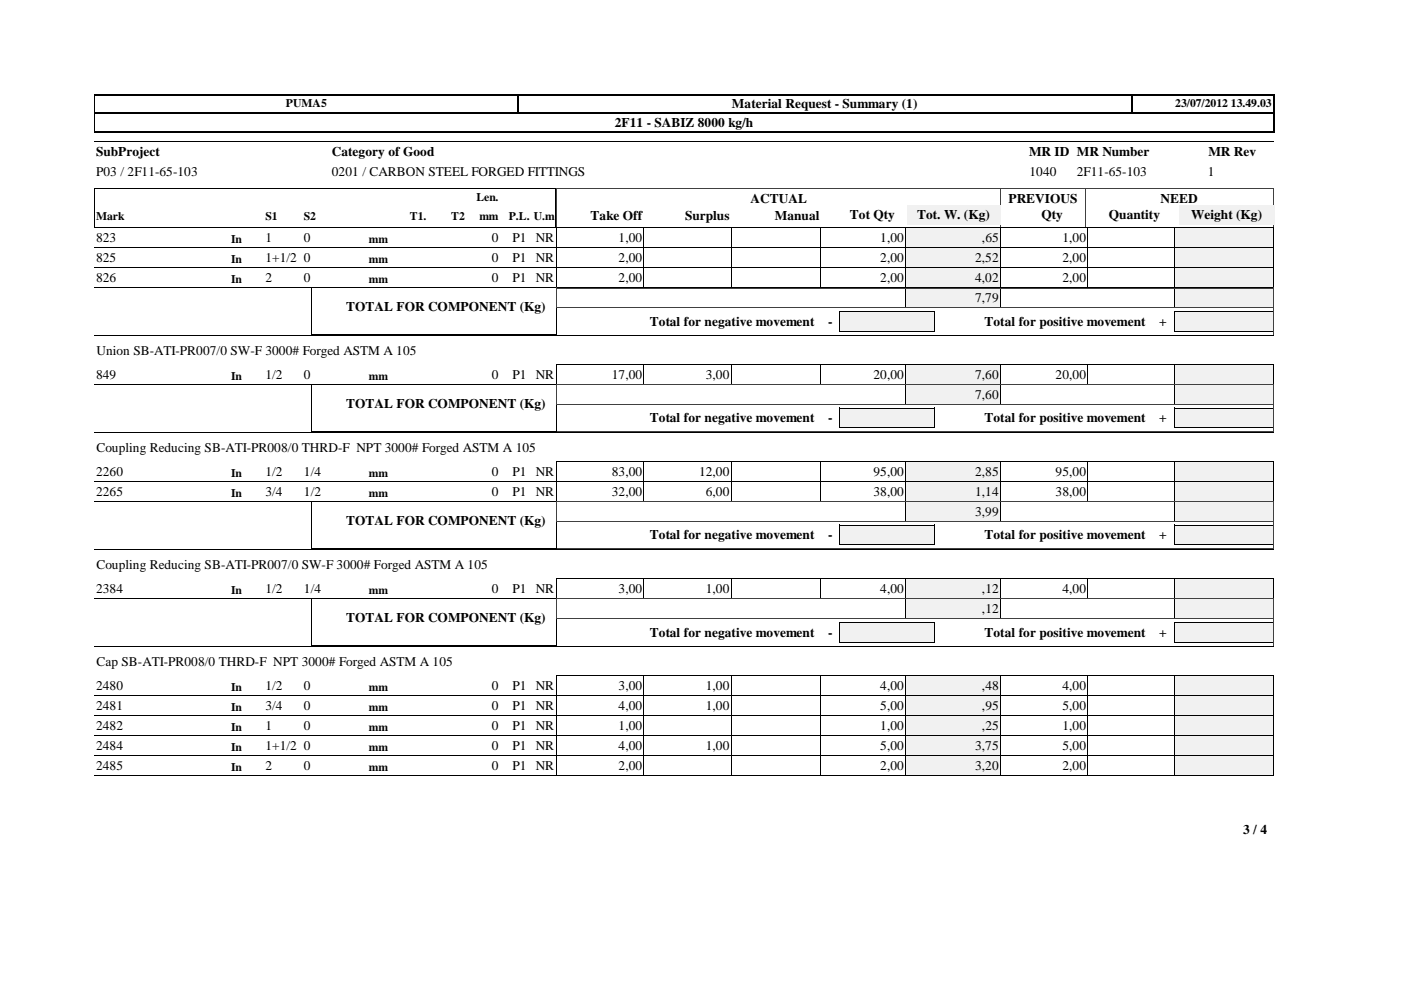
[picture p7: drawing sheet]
<svg xmlns="http://www.w3.org/2000/svg" width="297mm" height="210mm" viewBox="0 0 297 210" stroke-linecap="round" stroke-linejoin="round" font-family="sans-serif">
<defs><g id="words">
<g font-size="2.8">
<text x="155.2" y="22.9">Material Request - Summary (1)</text>
<text x="130.3" y="26.8">2F11 - SABIZ 8000 kg/h</text>
<text x="20.4" y="33.1">SubProject</text>
<text x="70.4" y="33">Category of Good</text>
<text x="218.2" y="33">MR ID MR Number</text>
<text x="256.2" y="33">MR Rev</text>
<text x="20.4" y="37.3">P03 / 2F11-65-103</text>
<text x="70.4" y="37.2">0201 / CARBON STEEL FORGED FITTINGS</text>
<text x="218.3" y="37.2">1040</text>
<text x="228.3" y="37.2">2F11-65-103</text>
<text x="256.1" y="37.2">1</text>
<text x="125.2" y="46.7">Take Off</text>
<text x="145.2" y="46.7">Surplus</text>
<text x="159.1" y="43">ACTUAL</text>
<text x="164.3" y="46.7">Manual</text>
<text x="180.2" y="46.4">Tot Qty</text>
<text x="194.4" y="46.4">Tot. W. (Kg)</text>
<text x="213.8" y="43">PREVIOUS</text>
<text x="220.8" y="46.4">Qty</text>
<text x="235.1" y="46.4">Quantity</text>
<text x="246.1" y="43">NEED</text>
<text x="252.6" y="46.4">Weight (Kg)</text>
<text x="20.4" y="51.3">823</text>
<text x="56.3" y="51.3">1</text>
<text x="64.4" y="51.3">0</text>
<text x="104.3" y="51.3">0</text>
<text x="108.7" y="51.3">P1 NR</text>
<text x="131.1" y="51.3">1,00</text>
<text x="186.6" y="51.3">1,00</text>
<text x="208.2" y="51.3">,65</text>
<text x="225.3" y="51.3">1,00</text>
<text x="20.4" y="55.5">825</text>
<text x="20.4" y="59.7">826</text>
<text x="56.3" y="55.5">1+1/2 0</text>
<text x="56.3" y="59.7">2</text>
<text x="64.4" y="59.7">0</text>
<text x="104.3" y="55.5">0</text>
<text x="104.3" y="59.7">0</text>
<text x="108.7" y="55.5">P1 NR</text>
<text x="108.7" y="59.7">P1 NR</text>
<text x="131.1" y="55.5">2,00</text>
<text x="131.1" y="59.7">2,00</text>
<text x="186.6" y="55.5">2,00</text>
<text x="186.6" y="59.7">2,00</text>
<text x="206.8" y="55.5">2,52</text>
<text x="206.8" y="59.7">4,02</text>
<text x="225.3" y="55.5">2,00</text>
<text x="225.3" y="59.7">2,00</text>
<text x="73.4" y="66">TOTAL FOR COMPONENT (Kg)</text>
<text x="206.8" y="64">7,79</text>
<text x="137.7" y="69">Total for negative movement</text>
<text x="175.6" y="69">-</text>
<text x="208.7" y="69">Total for positive movement</text>
<text x="245.7" y="69">+</text>
<text x="20.4" y="75.4">Union SB-ATI-PR007/0 SW-F 3000# Forged ASTM A 105</text>
<text x="20.4" y="80.3">849</text>
<text x="56.3" y="80.3">1/2</text>
<text x="64.4" y="80.3">0</text>
<text x="104.3" y="80.3">0</text>
<text x="108.7" y="80.3">P1 NR</text>
<text x="129.7" y="80.3">17,00</text>
<text x="149.6" y="80.3">3,00</text>
<text x="185.2" y="80.3">20,00</text>
<text x="206.8" y="80.3">7,60</text>
<text x="223.8" y="80.3">20,00</text>
<text x="73.4" y="86.5">TOTAL FOR COMPONENT (Kg)</text>
<text x="137.7" y="89.6">Total for negative movement</text>
<text x="175.6" y="89.6">-</text>
<text x="206.8" y="84.5">7,60</text>
<text x="208.7" y="89.6">Total for positive movement</text>
<text x="245.7" y="89.6">+</text>
<text x="20.4" y="95.9">Coupling Reducing SB-ATI-PR008/0 THRD-F NPT 3000# Forged ASTM A 105</text>
<text x="20.4" y="100.8">2260</text>
<text x="56.3" y="100.8">1/2</text>
<text x="64.4" y="100.8">1/4</text>
<text x="104.3" y="100.8">0</text>
<text x="108.7" y="100.8">P1 NR</text>
<text x="129.7" y="100.8">83,00</text>
<text x="148.2" y="100.8">12,00</text>
<text x="185.2" y="100.8">95,00</text>
<text x="206.8" y="100.8">2,85</text>
<text x="223.8" y="100.8">95,00</text>
<text x="20.4" y="105.1">2265</text>
<text x="56.3" y="105.1">3/4</text>
<text x="64.4" y="105.1">1/2</text>
<text x="104.3" y="105.1">0</text>
<text x="108.7" y="105.1">P1 NR</text>
<text x="129.7" y="105.1">32,00</text>
<text x="149.6" y="105.1">6,00</text>
<text x="185.2" y="105.1">38,00</text>
<text x="206.8" y="105.1">1,14</text>
<text x="223.8" y="105.1">38,00</text>
<text x="73.4" y="111.3">TOTAL FOR COMPONENT (Kg)</text>
<text x="206.8" y="109.3">3,99</text>
<text x="137.7" y="114.4">Total for negative movement</text>
<text x="175.6" y="114.4">-</text>
<text x="208.7" y="114.4">Total for positive movement</text>
<text x="245.7" y="114.4">+</text>
<text x="20.4" y="125.6">2384</text>
<text x="20.4" y="120.7">Coupling Reducing SB-ATI-PR007/0 SW-F 3000# Forged ASTM A 105</text>
<text x="56.3" y="125.6">1/2</text>
<text x="64.4" y="125.6">1/4</text>
<text x="104.3" y="125.6">0</text>
<text x="108.7" y="125.6">P1 NR</text>
<text x="131.1" y="125.6">3,00</text>
<text x="149.6" y="125.6">1,00</text>
<text x="186.6" y="125.6">4,00</text>
<text x="208.2" y="125.6">,12</text>
<text x="225.3" y="125.6">4,00</text>
<text x="73.4" y="131.9">TOTAL FOR COMPONENT (Kg)</text>
<text x="208.2" y="129.9">,12</text>
<text x="137.7" y="135">Total for negative movement</text>
<text x="175.6" y="135">-</text>
<text x="208.7" y="135">Total for positive movement</text>
<text x="245.7" y="135">+</text>
<text x="20.4" y="141.3">Cap SB-ATI-PR008/0 THRD-F NPT 3000# Forged ASTM A 105</text>
<text x="20.4" y="146.2">2480</text>
<text x="56.3" y="146.2">1/2</text>
<text x="64.4" y="146.2">0</text>
<text x="104.3" y="146.2">0</text>
<text x="108.7" y="146.2">P1 NR</text>
<text x="131.1" y="146.2">3,00</text>
<text x="149.6" y="146.2">1,00</text>
<text x="186.6" y="146.2">4,00</text>
<text x="208.2" y="146.2">,48</text>
<text x="225.3" y="146.2">4,00</text>
<text x="20.4" y="150.5">2481</text>
<text x="20.4" y="154.7">2482</text>
<text x="56.3" y="150.5">3/4</text>
<text x="56.3" y="154.7">1</text>
<text x="64.4" y="150.5">0</text>
<text x="64.4" y="154.7">0</text>
<text x="104.3" y="150.5">0</text>
<text x="104.3" y="154.7">0</text>
<text x="108.7" y="150.5">P1 NR</text>
<text x="108.7" y="154.7">P1 NR</text>
<text x="131.1" y="150.5">4,00</text>
<text x="131.1" y="154.7">1,00</text>
<text x="149.6" y="150.5">1,00</text>
<text x="186.6" y="150.5">5,00</text>
<text x="186.6" y="154.7">1,00</text>
<text x="208.2" y="150.5">,95</text>
<text x="208.2" y="154.7">,25</text>
<text x="225.3" y="150.5">5,00</text>
<text x="225.3" y="154.7">1,00</text>
<text x="20.4" y="158.9">2484</text>
<text x="56.3" y="158.9">1+1/2 0</text>
<text x="104.3" y="158.9">0</text>
<text x="108.7" y="158.9">P1 NR</text>
<text x="131.1" y="158.9">4,00</text>
<text x="149.6" y="158.9">1,00</text>
<text x="186.6" y="158.9">5,00</text>
<text x="206.8" y="158.9">3,75</text>
<text x="225.3" y="158.9">5,00</text>
<text x="20.4" y="163.2">2485</text>
<text x="56.3" y="163.2">2</text>
<text x="64.4" y="163.2">0</text>
<text x="104.3" y="163.2">0</text>
<text x="108.7" y="163.2">P1 NR</text>
<text x="131.1" y="163.2">2,00</text>
<text x="186.6" y="163.2">2,00</text>
<text x="206.8" y="163.2">3,20</text>
<text x="225.3" y="163.2">2,00</text>
<text x="263.6" y="176.9">3 / 4</text>
</g>
<g font-size="2.5">
<text x="60.6" y="22.6">PUMA5</text>
<text x="249.2" y="22.6">23/07/2012 13.49.03</text>
<text x="20.4" y="46.7">Mark</text>
<text x="56.3" y="46.7">S1</text>
<text x="64.4" y="46.7">S2</text>
<text x="86.9" y="46.7">T1.</text>
<text x="95.7" y="46.7">T2</text>
<text x="101" y="42.7">Len.</text>
<text x="101.6" y="46.7">mm</text>
<text x="107.9" y="46.7">P.L. U.m</text>
<text x="49" y="51.5">In</text>
<text x="78.2" y="51.5">mm</text>
<text x="49" y="55.8">In</text>
<text x="49" y="60">In</text>
<text x="78.2" y="55.8">mm</text>
<text x="78.2" y="60">mm</text>
<text x="49" y="80.5">In</text>
<text x="78.2" y="80.5">mm</text>
<text x="49" y="101.1">In</text>
<text x="78.2" y="101.1">mm</text>
<text x="49" y="105.3">In</text>
<text x="78.2" y="105.3">mm</text>
<text x="49" y="125.9">In</text>
<text x="78.2" y="125.9">mm</text>
<text x="49" y="146.5">In</text>
<text x="78.2" y="146.5">mm</text>
<text x="49" y="150.7">In</text>
<text x="49" y="154.9">In</text>
<text x="78.2" y="150.7">mm</text>
<text x="78.2" y="154.9">mm</text>
<text x="49" y="159.2">In</text>
<text x="78.2" y="159.2">mm</text>
<text x="49" y="163.4">In</text>
<text x="78.2" y="163.4">mm</text>
</g>
</g></defs>
<path d="M270.1 20v4.1M20 20.1h250.3M20 24h250.3M20 27.9h250.3" fill="none" stroke="#000" stroke-width=".25"/>
<path d="M239.9 20v4.1" fill="none" stroke="#000" stroke-width=".38"/>
<path d="M109.9 20v4.1" fill="none" stroke="#000" stroke-width=".34"/>
<path d="M20.1 20v8M20 30h250M20 39.9h97.9M20 39.9v8.3l97.9 .1v-8.4" fill="none" stroke="#000" stroke-width=".21"/>
<path d="M20 24h250.3M270.1 23.9v4.1" fill="none" stroke="#000" stroke-width=".3"/>
<path d="M118 39.9h152M118 39.9v8.3h152M212.1 39.9v8.4M212.2 39.9v8.4M230.1 39.9v8.4M270 39.9v8.4" fill="none" stroke="#404040" stroke-width=".21"/>
<path d="M99.6 43.9h6.4v3.8h-6.4z" fill="#fff"/>
<g fill="#f1f1f1">
<path d="M192.3 43.4h19.8v4.2h-19.8z"/>
<path d="M250 43.4h20.2v4.2h-20.2z"/>
</g>
<path d="M20 52.5h172.1M118 48.3h74.1M118 48.3v4.2M136.5 48.3v4.2M155 48.3v4.2M174.1 48.3v4.2M192 48.3v4.2M212.1 48.3h37M212.1 48.3v4.2M230.6 48.3v4.2M249.1 48.3v4.2h-37" fill="none" stroke="#000" stroke-width=".21"/>
<path d="M192.1 48.3h20v4.2h-20z" fill="#f1f1f1"/>
<path d="M192 48.3h20.1M192 48.3v4.2h20.1v-4.2" fill="none" stroke="#000" stroke-width=".21"/>
<path d="M249.1 48.3h20.9v4.2h-20.9z" fill="#f1f1f1"/>
<g fill="none" stroke="#000" stroke-width=".21">
<path d="M20 56.7h172.1M118 52.5h74.1M118 52.5v4.3M136.5 52.5v4.3M155 52.5v4.3M174.1 52.5v4.3M192 52.5v4.3M212.1 52.5h57.9M212.1 52.5v4.3M230.6 52.5v4.3M249.1 48.3h20.9M249.1 48.3v8.5l-37-.1"/>
<path d="M270 48.3v4.2"/>
</g>
<path d="M192.1 52.5h20v4.2h-20z" fill="#f1f1f1"/>
<path d="M192 52.5h20.1M192 52.5v4.2l20.1 .1v-4.3" fill="none" stroke="#000" stroke-width=".21"/>
<path d="M249.1 52.5h20.9v4.2h-20.9z" fill="#f1f1f1"/>
<g fill="none" stroke="#000" stroke-width=".21">
<path d="M118 56.7h74.1M118 56.7v4.3M136.5 56.7v4.3M155 56.7v4.3M174.1 56.7v4.3M192 56.7v4.3M212.1 56.7h57.9M212.1 56.7v4.3M230.6 56.7v4.3M249.1 52.5h20.9M249.1 52.5v8.5M270 52.5v4.3"/>
<path d="M20 61h172.1M212.1 61h37"/>
</g>
<path d="M192.1 56.7h20v4.3h-20z" fill="#f1f1f1"/>
<path d="M192 56.7h20.1M192 56.7v4.3M212.1 56.7v4.3M192 61h20.1" fill="none" stroke="#000" stroke-width=".21"/>
<path d="M249.1 56.7h20.9v4.3h-20.9z" fill="#f1f1f1"/>
<path d="M249.1 56.7h20.9M249.1 56.7v4.3M270 56.7v4.3M249.1 61h20.9" fill="none" stroke="#000" stroke-width=".21"/>
<path d="M192.1 61h20v4.2h-20z" fill="#f1f1f1"/>
<path d="M192 65.2h20.1M192 65.2v-4.2h20.1v4.2" fill="none" stroke="#000" stroke-width=".21"/>
<path d="M249.1 61h20.9v4.2h-20.9z" fill="#f1f1f1"/>
<path d="M249.1 61h20.9M249.1 65.2h20.9M249.1 61v4.2M270 61v4.2" fill="none" stroke="#000" stroke-width=".21"/>
<path d="M249.1 66h20.8v4.2h-20.8z" fill="#f1f1f1"/>
<path d="M249 66h21M249.1 66l-.1 4.2h20.9v-4.2" fill="none" stroke="#000" stroke-width=".21"/>
<path d="M178 66h20v4.2h-20z" fill="#f1f1f1"/>
<g fill="none" stroke="#000" stroke-width=".21">
<path d="M20 71.1h250M66 70.9h52.1M66 71v-10h52.1l-.1 10M136.5 77.3v4.2M155 77.3v4.2M174.1 77.3v4.2M177.9 66h20.2M177.9 66v4.2h20.2v-4.2M192 77.3v4.2M192.1 77.3h-74.1v4.2M212.1 77.3h37v4.2h-37M212.1 77.3v4.2"/>
<path d="M230.6 77.3v4.2M20 81.5h172.1"/>
</g>
<path d="M118 65.3v5.8h152.1v-5.8h-152.1v-4.3l152.1 .1v4.2" fill="none" stroke="#404040" stroke-width=".21"/>
<path d="M192.1 77.3h20v4.2h-20z" fill="#f1f1f1"/>
<path d="M192 77.3h20.1v4.2h-20.1z" fill="none" stroke="#000" stroke-width=".21"/>
<path d="M249.1 77.3h20.9v4.2h-20.9z" fill="#f1f1f1"/>
<path d="M249.1 77.3h20.9M249.1 77.3v4.2M270 77.3v4.2M249.1 81.5h20.9" fill="none" stroke="#000" stroke-width=".21"/>
<path d="M192.1 81.5h20v4.2h-20z" fill="#f1f1f1"/>
<path d="M192 81.5h20.1M192 81.5v4.2l20.1 .1v-4.3" fill="none" stroke="#000" stroke-width=".21"/>
<path d="M249.1 81.5h20.9v4.2h-20.9z" fill="#f1f1f1"/>
<path d="M249.1 81.5h20.9M249.1 85.7h20.9M249.1 81.5v4.3M270 81.5v4.3" fill="none" stroke="#000" stroke-width=".21"/>
<path d="M249.1 86.5h20.8v4.2h-20.8z" fill="#f1f1f1"/>
<path d="M249 86.5h21l-.1 4.3-20.9-.1z" fill="none" stroke="#000" stroke-width=".21"/>
<path d="M178 86.5h20v4.2h-20z" fill="#f1f1f1"/>
<g fill="none" stroke="#000" stroke-width=".21">
<path d="M20 91.6h250M66 81.5h52.1M66 81.5v10h52v-10M136.5 97.8v4.3M155 97.8v4.3M174.1 97.8v4.3M177.9 86.5h20.2v4.3l-20.2-.1zM192 97.8v4.3M192.1 97.9h-74.1v4.2M212.1 97.9h37v4.2h-37M212.1 97.8v4.3M230.6 97.8v4.3"/>
<path d="M20 102.1h172.1"/>
</g>
<path d="M118 85.9v-4.3h152.1v4.3M118 85.8v5.8h152.1v-5.8h-152.1" fill="none" stroke="#404040" stroke-width=".21"/>
<path d="M192.1 97.8h20v4.3h-20z" fill="#f1f1f1"/>
<path d="M192 97.9h20.1v4.2h-20.1z" fill="none" stroke="#000" stroke-width=".21"/>
<path d="M249.1 97.8h20.9v4.3h-20.9z" fill="#f1f1f1"/>
<path d="M249.1 97.9h20.9M249.1 97.8v8.5h-37M270 97.8v4.3M20 106.3h172.1M136.5 102.1v4.2M155 102.1v4.2M174.1 102.1v4.2M192 102.1v4.2M192.1 102.1h-74.1v4.2M212.1 102.1h57.9M212.1 102.1v4.2M230.6 102.1v4.2" fill="none" stroke="#000" stroke-width=".21"/>
<path d="M192.1 102.1h20v4.2h-20z" fill="#f1f1f1"/>
<path d="M192 102.1h20.1v4.2h-20.1z" fill="none" stroke="#000" stroke-width=".21"/>
<path d="M249.1 102.1h20.9v4.2h-20.9z" fill="#f1f1f1"/>
<path d="M249.1 102.1h20.9M249.1 106.3h20.9M249.1 102.1v4.2M270 102.1v4.2" fill="none" stroke="#000" stroke-width=".21"/>
<path d="M192.1 106.3h20v4.2h-20z" fill="#f1f1f1"/>
<path d="M192 106.3h20.1M192 106.3v4.3h20.1v-4.3" fill="none" stroke="#000" stroke-width=".21"/>
<path d="M249.1 106.3h20.9v4.2h-20.9z" fill="#f1f1f1"/>
<path d="M249.1 106.3h20.9M249.1 110.6h20.9M249.1 106.3v4.3M270 106.3v4.3" fill="none" stroke="#000" stroke-width=".21"/>
<path d="M249.1 111.3h20.8v4.2h-20.8z" fill="#f1f1f1"/>
<path d="M249 111.3h21l-.1 4.3-20.9-.1z" fill="none" stroke="#000" stroke-width=".21"/>
<path d="M178 111.3h20v4.2h-20z" fill="#f1f1f1"/>
<g fill="none" stroke="#000" stroke-width=".21">
<path d="M20 116.4h250M66 106.3h52.1M66 106.3v10h52v-10M177.9 111.3h20.2v4.3l-20.2-.1zM20 126.9h172.1M136.5 122.6v4.3M155 122.6v4.3M174.1 122.6v4.3M192 122.6v4.3M192.1 122.7h-74.1v4.2M212.1 122.7h37v4.2h-37M212.1 122.6v4.3"/>
<path d="M230.6 122.6v4.3"/>
</g>
<path d="M118 110.7v-4.3h152.1v4.3M118 110.6v5.8h152.1v-5.8h-152.1" fill="none" stroke="#404040" stroke-width=".21"/>
<path d="M192.1 122.6h20v4.3h-20z" fill="#f1f1f1"/>
<path d="M192 122.7h20.1v4.2h-20.1z" fill="none" stroke="#000" stroke-width=".21"/>
<path d="M249.1 122.6h20.9v4.3h-20.9z" fill="#f1f1f1"/>
<path d="M249.1 122.7h20.9M249.1 126.9h20.9M249.1 122.6v4.3M270 122.6v4.3" fill="none" stroke="#000" stroke-width=".21"/>
<path d="M192.1 126.9h20v4.2h-20z" fill="#f1f1f1"/>
<path d="M192 126.9h20.1v4.2h-20.1z" fill="none" stroke="#000" stroke-width=".21"/>
<path d="M249.1 126.9h20.9v4.2h-20.9z" fill="#f1f1f1"/>
<path d="M249.1 126.9h20.9M249.1 131.1h20.9M249.1 126.9v4.2M270 126.9v4.2" fill="none" stroke="#000" stroke-width=".21"/>
<path d="M249.1 131.9h20.8v4.2h-20.8z" fill="#f1f1f1"/>
<path d="M249 136.1h21M249.1 136.1l-.1-4.2h21l-.1 4.2" fill="none" stroke="#000" stroke-width=".21"/>
<path d="M178 131.9h20v4.2h-20z" fill="#f1f1f1"/>
<g fill="none" stroke="#000" stroke-width=".21">
<path d="M20 137h250M66 126.9h52.1l-.1 10-52-.1zM177.9 136.1h20.2M177.9 136.1v-4.2h20.2v4.2M20 147.5h172.1M136.5 143.2v4.3M155 143.2v4.3M174.1 143.2v4.3M192 143.2v4.3M192.1 143.2h-74.1v4.3M212.1 143.2h37v4.3M212.1 147.5h37"/>
<path d="M212.1 143.2v4.3M230.6 143.2v4.3"/>
</g>
<path d="M118 127h152.1M118 127v4.2M118 131.2v5.8h152.1v-5.8h-152.1M270.1 127v4.2" fill="none" stroke="#404040" stroke-width=".21"/>
<path d="M192.1 143.2h20v4.2h-20z" fill="#f1f1f1"/>
<path d="M192 147.5h20.1M192 147.5v-4.3h20.1v4.3" fill="none" stroke="#000" stroke-width=".21"/>
<path d="M249.1 143.2h20.9v4.2h-20.9z" fill="#f1f1f1"/>
<path d="M20 151.7h172.1M136.5 147.4v4.3M155 147.4v4.3M174.1 147.4v4.3M192 147.4v4.3M192.1 147.5h-74.1v4.2M212.1 147.5h57.9M212.1 147.4v4.3M230.6 147.4v4.3M249.1 143.2h20.9M249.1 143.2v8.5h-37M270 143.2v4.3" fill="none" stroke="#000" stroke-width=".21"/>
<path d="M192.1 147.4h20v4.3h-20z" fill="#f1f1f1"/>
<path d="M192 147.5h20.1v4.2h-20.1z" fill="none" stroke="#000" stroke-width=".21"/>
<path d="M249.1 147.4h20.9v4.3h-20.9z" fill="#f1f1f1"/>
<path d="M20 155.9h172.1M136.5 151.7v4.3M155 151.7v4.3M174.1 151.7v4.3M192 151.7v4.3M192.1 151.7h-74.1v4.3M212.1 151.7h57.9M212.1 151.7v4.3M230.6 151.7v4.3M249.1 147.5h20.9M249.1 147.4v8.6l-37-.1M270 147.4v4.3" fill="none" stroke="#000" stroke-width=".21"/>
<path d="M192.1 151.7h20v4.2h-20z" fill="#f1f1f1"/>
<path d="M192 151.7h20.1v4.3l-20.1-.1z" fill="none" stroke="#000" stroke-width=".21"/>
<path d="M249.1 151.7h20.9v4.2h-20.9z" fill="#f1f1f1"/>
<path d="M136.5 155.9v4.3M155 155.9v4.3M174.1 155.9v4.3M192 155.9v4.3M192.1 155.9h-74.1v4.3M212.1 155.9h57.9M212.1 155.9v4.3M230.6 155.9v4.3M249.1 151.7h20.9M249.1 151.7v8.5h-37M270 151.7v4.3M20 160.2h172.1" fill="none" stroke="#000" stroke-width=".21"/>
<path d="M192.1 155.9h20v4.2h-20z" fill="#f1f1f1"/>
<path d="M192 155.9h20.1v4.3h-20.1z" fill="none" stroke="#000" stroke-width=".21"/>
<path d="M249.1 155.9h20.9v4.2h-20.9z" fill="#f1f1f1"/>
<g fill="none" stroke="#000" stroke-width=".21">
<path d="M249.1 155.9h20.9M249.1 155.9v8.5h-37M270 155.9v4.3M20 164.4h172.1M118 160.2h74.1M118 160.1v4.3M136.5 160.1v4.3M155 160.1v4.3M174.1 160.1v4.3M192 160.1v4.3M212.1 160.2h57.9M212.1 160.1v4.3"/>
<path d="M230.6 160.1v4.3"/>
</g>
<path d="M192.1 160.1h20v4.3h-20z" fill="#f1f1f1"/>
<path d="M192 160.2h20.1M192 160.1v4.3h20.1v-4.3" fill="none" stroke="#000" stroke-width=".21"/>
<path d="M249.1 160.1h20.9v4.3h-20.9z" fill="#f1f1f1"/>
<path d="M249.1 160.2h20.9M249.1 164.4h20.9M249.1 160.1v4.3M270 160.1v4.3" fill="none" stroke="#000" stroke-width=".21"/>
<use href="#words"/>
</svg>
